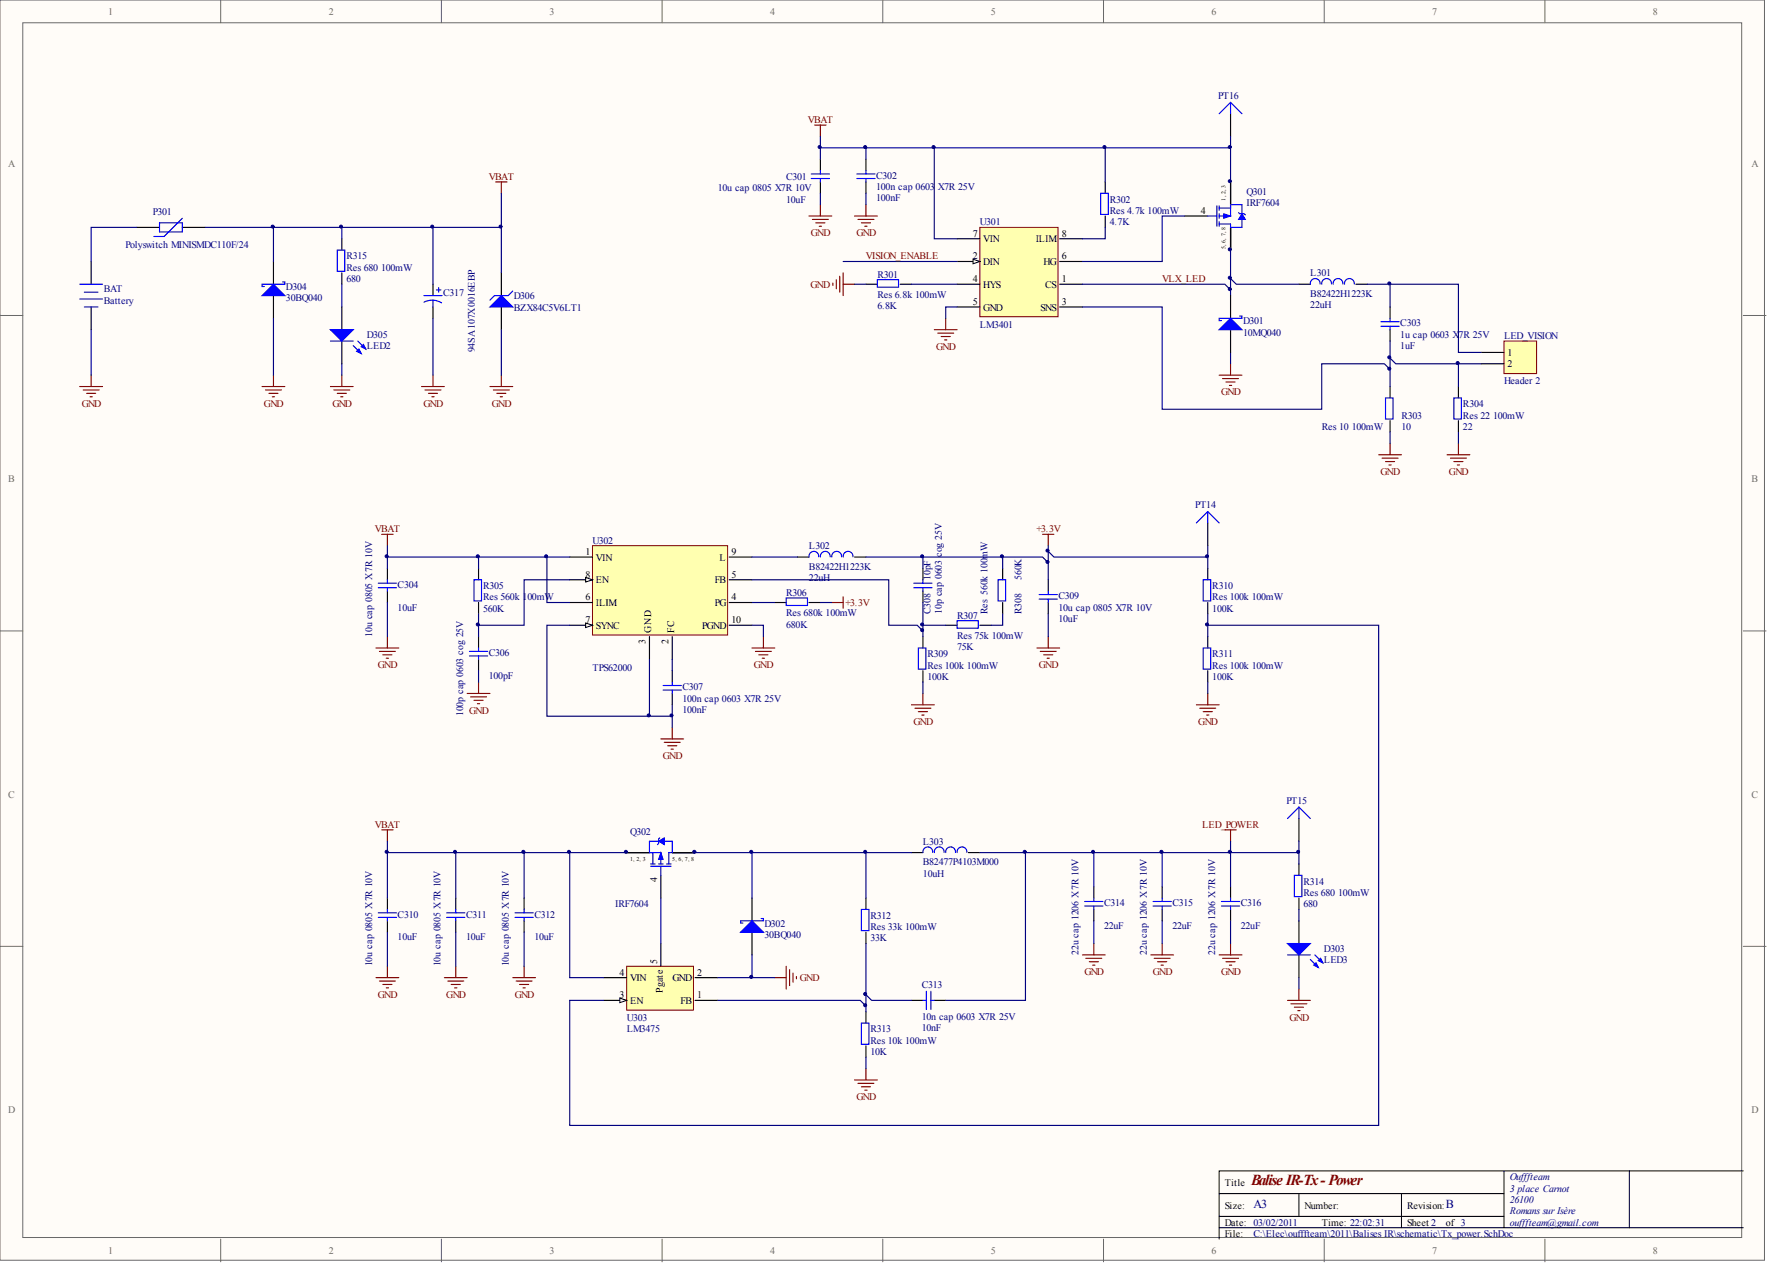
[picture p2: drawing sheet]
<svg xmlns="http://www.w3.org/2000/svg" width="393mm" height="282mm" viewBox="0 0 393 282" stroke-linecap="round" stroke-linejoin="round" font-family="sans-serif">
<defs><g id="words">
<text font-size="3.4" fill="#800000" x="278.5" y="263.9">Balise IR-Tx- Power</text>
<g font-size="2.7" fill="#000080">
<text x="279" y="269.1">A3</text>
<text x="321.9" y="269.1">B</text>
</g>
<g font-size="2.2" fill="#696969">
<text x="24" y="3.3">1</text>
<text x="73.2" y="3.3">2</text>
<text x="122.3" y="3.3">3</text>
<text x="171.4" y="3.3">4</text>
<text x="220.6" y="3.3">5</text>
<text x="269.7" y="3.3">6</text>
<text x="318.8" y="3.3">7</text>
<text x="368" y="3.3">8</text>
<text x="1.8" y="37.1">A</text>
<text x="389.9" y="37.1">A</text>
<text x="1.8" y="107.3">B</text>
<text x="389.9" y="107.3">B</text>
<text x="1.8" y="177.6">C</text>
<text x="389.9" y="177.6">C</text>
<text x="1.8" y="247.8">D</text>
<text x="389.9" y="247.8">D</text>
<text x="24" y="279.2">1</text>
<text x="73.2" y="279.2">2</text>
<text x="122.3" y="279.2">3</text>
<text x="171.4" y="279.2">4</text>
<text x="220.6" y="279.2">5</text>
<text x="269.7" y="279.2">6</text>
<text x="318.8" y="279.2">7</text>
<text x="368" y="279.2">8</text>
</g>
<g font-size="2.2" fill="#000080">
<text x="271.1" y="22.1">PT16</text>
<text x="175" y="40">C301</text>
<text x="195" y="39.8">C302</text>
<text x="34" y="47.9">P301</text>
<text x="159.8" y="42.6">10u cap 0805 X7R 10V</text>
<text x="175" y="45.1">10uF</text>
<text x="195" y="44.8">100nF</text>
<text x="195" y="42.3">100n cap 0603</text>
<text x="208.7" y="42.3">X7R 25V</text>
<text x="247" y="45.1">R302</text>
<text x="247" y="47.6">Res 4.7k 100mW</text>
<text x="277.5" y="43.3">Q301</text>
<text x="277.5" y="45.9">IRF7604</text>
<text x="218.1" y="50.2">U301</text>
<text x="247" y="50.2">4.7K</text>
<text x="27.9" y="55.2">Polyswitch MINISMDC110F/24</text>
<text x="77.1" y="57.8">R315</text>
<text x="23.1" y="65.1">BAT</text>
<text x="63.7" y="64.6">D304</text>
<text x="77.1" y="62.8">680</text>
<text x="77.1" y="60.3">Res 680</text>
<text x="84.8" y="60.3">100mW</text>
<text x="98.7" y="65.8">C317</text>
<text x="195.3" y="61.8">R301</text>
<text x="291.7" y="61.5">L301</text>
<text x="23.1" y="67.6">Battery</text>
<text x="63.7" y="67.1">30BQ040</text>
<text x="114.4" y="66.6">D306</text>
<text x="114.4" y="69.1">BZX84C5V6LT1</text>
<text x="195.3" y="68.9">6.8K</text>
<text x="195.3" y="66.4">Res 6.8k 100mW</text>
<text x="291.7" y="68.6">22uH</text>
<text x="291.7" y="66.1">B82422H1223K</text>
<text x="81.7" y="75.2">D305</text>
<text x="81.7" y="77.7">LED2</text>
<text x="218.1" y="72.9">LM3401</text>
<text x="276.7" y="72.2">D301</text>
<text x="276.7" y="74.7">10MQ040</text>
<text x="311.7" y="77.7">1uF</text>
<text x="311.7" y="72.7">C303</text>
<text x="311.7" y="75.2">1u cap 0603 X</text>
<text x="324.7" y="75.2">7R 25V</text>
<text x="334.8" y="75.5">LED_VISION</text>
<text x="105.7" y="78.5" transform="rotate(-90 105.7 78.5)">94SA107X0016EBP</text>
<text x="334.8" y="85.6">Header 2</text>
<text x="294.2" y="95.7">Res 10</text>
<text x="300.9" y="95.7">100mW</text>
<text x="312" y="95.7">10</text>
<text x="312" y="93.2">R303</text>
<text x="325.7" y="95.7">22</text>
<text x="325.7" y="90.7">R304</text>
<text x="325.7" y="93.2">Res 22</text>
<text x="332.4" y="93.2">100mW</text>
<text x="266.1" y="113.2">PT14</text>
<text x="131.9" y="121">U302</text>
<text x="180.1" y="122.3">L302</text>
<text x="209.7" y="124" transform="rotate(-90 209.7 124)">cog 25V</text>
<text x="88.5" y="130.9">C304</text>
<text x="107.5" y="131.1">R305</text>
<text x="180.1" y="129.4">22uH</text>
<text x="180.1" y="126.8">B82422H1223K</text>
<text x="207.1" y="129.1" transform="rotate(-90 207.1 129.1)">10pF</text>
<text x="227.4" y="129.1" transform="rotate(-90 227.4 129.1)">560K</text>
<text x="269.9" y="131.1">R310</text>
<text x="88.5" y="136">10uF</text>
<text x="107.5" y="136.2">560K</text>
<text x="107.5" y="133.7">Res 560k 100mW</text>
<text x="175" y="132.7">R306</text>
<text x="175" y="137.2">Res 680k 100mW</text>
<text x="207.1" y="136.7" transform="rotate(-90 207.1 136.7)">C308</text>
<text x="209.7" y="136.7" transform="rotate(-90 209.7 136.7)">10p cap 0603</text>
<text x="213.1" y="137.7">R307</text>
<text x="219.8" y="136.7" transform="rotate(-90 219.8 136.7)">Res 560k 100mW</text>
<text x="227.4" y="136.7" transform="rotate(-90 227.4 136.7)">R308</text>
<text x="235.6" y="133.4">C309</text>
<text x="235.6" y="136">10u cap 0805 X7R 10V</text>
<text x="269.9" y="136.2">100K</text>
<text x="269.9" y="133.7">Res 100k 100mW</text>
<text x="82.8" y="141.7" transform="rotate(-90 82.8 141.7)">10u cap 0805 X7R 10V</text>
<text x="175" y="139.8">680K</text>
<text x="213.1" y="142.3">Res 75k 100mW</text>
<text x="235.6" y="138.5">10uF</text>
<text x="108.8" y="146.1">C306</text>
<text x="131.9" y="149.4">TPS62000</text>
<text x="206.5" y="146.3">R309</text>
<text x="206.5" y="148.9">Res 100k 100mW</text>
<text x="213.1" y="144.8">75K</text>
<text x="269.9" y="146.3">R311</text>
<text x="269.9" y="148.9">Res 100k 100mW</text>
<text x="108.8" y="151.1">100pF</text>
<text x="151.9" y="153.7">C307</text>
<text x="206.5" y="151.4">100K</text>
<text x="269.9" y="151.4">100K</text>
<text x="103.1" y="159.5" transform="rotate(-90 103.1 159.5)">100p cap 0603 cog 25V</text>
<text x="151.9" y="158.7">100nF</text>
<text x="151.9" y="156.2">100n cap 0603 X7R 25V</text>
<text x="286.4" y="179">PT15</text>
<text x="140.3" y="185.8">Q302</text>
<text x="205.4" y="188.1">L303</text>
<text x="205.4" y="195.2">10uH</text>
<text x="205.4" y="192.6">B82477P4103M000</text>
<text x="290.2" y="197">R314</text>
<text x="137" y="202">IRF7604</text>
<text x="245.8" y="201.8">C314</text>
<text x="261" y="201.8">C315</text>
<text x="276.2" y="201.8">C316</text>
<text x="290.2" y="202">680</text>
<text x="290.2" y="199.5">Res 680</text>
<text x="297.9" y="199.5">100mW</text>
<text x="88.5" y="209.4">10uF</text>
<text x="88.5" y="204.3">C310</text>
<text x="103.7" y="209.4">10uF</text>
<text x="103.7" y="204.3">C311</text>
<text x="119" y="209.4">10uF</text>
<text x="119" y="204.3">C312</text>
<text x="170.2" y="206.3">D302</text>
<text x="170.2" y="208.8">30BQ040</text>
<text x="193.8" y="209.6">33K</text>
<text x="193.8" y="204.5">R312</text>
<text x="193.8" y="207.1">Res 33k 100mW</text>
<text x="245.8" y="206.8">22uF</text>
<text x="261" y="206.8">22uF</text>
<text x="276.2" y="206.8">22uF</text>
<text x="82.8" y="215.1" transform="rotate(-90 82.8 215.1)">10u cap 0805 X7R 10V</text>
<text x="98.1" y="215.1" transform="rotate(-90 98.1 215.1)">10u cap 0805 X7R 10V</text>
<text x="113.3" y="215.1" transform="rotate(-90 113.3 215.1)">10u cap 0805 X7R 10V</text>
<text x="240.1" y="212.6" transform="rotate(-90 240.1 212.6)">22u cap 1206 X7R 10V</text>
<text x="255.3" y="212.6" transform="rotate(-90 255.3 212.6)">22u cap 1206 X7R 10V</text>
<text x="270.5" y="212.6" transform="rotate(-90 270.5 212.6)">22u cap 1206 X7R 10V</text>
<text x="294.7" y="211.9">D303</text>
<text x="294.7" y="214.4">LED3</text>
<text x="205.2" y="220">C313</text>
<text x="139.5" y="227.3">U303</text>
<text x="205.2" y="227.1">10n cap 0603 X7R 25V</text>
<text x="139.5" y="229.9">LM3475</text>
<text x="193.8" y="229.9">R313</text>
<text x="193.8" y="232.4">Res 10k 100mW</text>
<text x="205.2" y="229.6">10nF</text>
<text x="193.8" y="234.9">10K</text>
<text x="336.1" y="262.8">Oufffteam</text>
<text x="336.1" y="265.3">3 place Carnot</text>
<text x="336.1" y="267.8">26100</text>
<text x="279" y="275.4">C:\Elec\oufffteam\2011\Balises IR\schematic\Tx_power.SchDoc</text>
<text x="336.1" y="270.3">Romans sur Isère</text>
<text x="336.1" y="272.9">oufffteam@gmail.com</text>
</g>
<g font-size="2.2" fill="#800000">
<text x="179.8" y="27.4">VBAT</text>
<text x="108.8" y="40">VBAT</text>
<text x="180.5" y="52.6">GND</text>
<text x="190.7" y="52.6">GND</text>
<text x="192.8" y="57.8">VISION_ENABLE</text>
<text x="180.4" y="64.1">GND</text>
<text x="258.7" y="62.8">VLX_LED</text>
<text x="208.4" y="77.9">GND</text>
<text x="271.8" y="88">GND</text>
<text x="18.2" y="90.6">GND</text>
<text x="58.8" y="90.6">GND</text>
<text x="74" y="90.6">GND</text>
<text x="94.3" y="90.6">GND</text>
<text x="109.5" y="90.6">GND</text>
<text x="307.3" y="105.8">GND</text>
<text x="322.6" y="105.8">GND</text>
<text x="83.4" y="118.5">VBAT</text>
<text x="230.7" y="118.5">+3.3V</text>
<text x="188.2" y="134.9">+3.3V</text>
<text x="84.1" y="148.8">GND</text>
<text x="167.8" y="148.8">GND</text>
<text x="231.2" y="148.8">GND</text>
<text x="104.4" y="158.9">GND</text>
<text x="203.3" y="161.4">GND</text>
<text x="266.8" y="161.4">GND</text>
<text x="147.5" y="169">GND</text>
<text x="83.4" y="184.3">VBAT</text>
<text x="267.6" y="184.3">LED_POWER</text>
<text x="178.1" y="218.5">GND</text>
<text x="241.4" y="217.1">GND</text>
<text x="256.6" y="217.1">GND</text>
<text x="271.8" y="217.1">GND</text>
<text x="84.1" y="222.2">GND</text>
<text x="99.4" y="222.2">GND</text>
<text x="114.6" y="222.2">GND</text>
<text x="287" y="227.2">GND</text>
<text x="190.7" y="245">GND</text>
</g>
<g font-size="2.2">
<text x="267.3" y="47.6">4</text>
<text x="216.6" y="52.7">7</text>
<text x="218.9" y="54">VIN</text>
<text x="230.6" y="54">ILIM</text>
<text x="236.4" y="52.7">8</text>
<text x="216.6" y="57.8">2</text>
<text x="218.9" y="59">DIN</text>
<text x="232.3" y="59">HG</text>
<text x="236.4" y="57.8">6</text>
<text x="216.6" y="62.8">4</text>
<text x="218.9" y="64.1">HYS</text>
<text x="232.7" y="64.1">CS</text>
<text x="236.4" y="62.8">1</text>
<text x="216.6" y="67.9">5</text>
<text x="218.9" y="69.1">GND</text>
<text x="231.6" y="69.1">SNS</text>
<text x="236.4" y="67.9">3</text>
<text x="335.6" y="79.3">1</text>
<text x="335.6" y="81.8">2</text>
<text x="130.3" y="123.6">1</text>
<text x="132.7" y="124.8">VIN</text>
<text x="160.1" y="124.8">L</text>
<text x="162.8" y="123.6">9</text>
<text x="130.3" y="128.6">8</text>
<text x="132.7" y="129.9">EN</text>
<text x="159.1" y="129.9">FB</text>
<text x="162.8" y="128.6">5</text>
<text x="130.3" y="133.7">6</text>
<text x="132.7" y="134.9">ILIM</text>
<text x="159.1" y="134.9">PG</text>
<text x="162.8" y="133.7">4</text>
<text x="130.3" y="138.7">7</text>
<text x="132.7" y="140">SYNC</text>
<text x="143.7" y="143.3" transform="rotate(-90 143.7 143.3)">3</text>
<text x="145" y="141" transform="rotate(-90 145 141)">GND</text>
<text x="148.8" y="143.3" transform="rotate(-90 148.8 143.3)">2</text>
<text x="150.1" y="141" transform="rotate(-90 150.1 141)">FC</text>
<text x="156.3" y="140">PGND</text>
<text x="162.8" y="138.7">10</text>
<text x="146.3" y="196.5" transform="rotate(-90 146.3 196.5)">4</text>
<text x="146.3" y="214.6" transform="rotate(-90 146.3 214.6)">5</text>
<text x="137.9" y="217.2">4</text>
<text x="140.3" y="218.5">VIN</text>
<text x="147.5" y="221.2" transform="rotate(-90 147.5 221.2)">Pgate</text>
<text x="149.7" y="218.5">GND</text>
<text x="155.2" y="217.2">2</text>
<text x="137.9" y="222.3">3</text>
<text x="140.3" y="223.5">EN</text>
<text x="151.5" y="223.5">FB</text>
<text x="155.2" y="222.3">1</text>
<text x="272.7" y="264">Title</text>
<text x="272.7" y="269.1">Size:</text>
<text x="290.4" y="269.1">Number:</text>
<text x="313.2" y="269.1">Revision:</text>
<text x="272.7" y="272.9">Date: 03/02/2011</text>
<text x="272.7" y="275.4">File:</text>
<text x="294.2" y="272.9">Time: 22:02:31</text>
<text x="313.2" y="272.9">Sheet 2</text>
<text x="321.9" y="272.9">of 3</text>
</g>
<g font-size="1.3">
<text x="272.8" y="44.7" transform="rotate(-90 272.8 44.7)">1, 2, 3</text>
<text x="272.8" y="55.4" transform="rotate(-90 272.8 55.4)">5, 6, 7, 8</text>
<text x="140.3" y="191.6">1, 2, 3</text>
<text x="149.6" y="191.6">5, 6, 7, 8</text>
</g>
</g></defs>
<g fill="#fffcf8" stroke="#696969" stroke-width=".22">
<path d="M0 0h392.8v280.6h-392.8z"/>
<path d="M5.1 5.1h382.6v270.4h-382.6z"/>
</g>
<g fill="none" stroke="#696969" stroke-width=".22">
<path d="M49.1 0v5.1M98.3 0v5.1M147.4 0v5.1M196.5 0v5.1M245.6 0v5.1M294.8 0v5.1M343.9 0v5.1M0 70.2h5.1M388.1 70.2h5M0 140.5h5.1M388.1 140.5h5M0 210.7h5.1"/>
<path d="M388.1 210.7h5M49.1 275.9v5M98.3 275.9v5M147.4 275.9v5M196.5 275.9v5M245.6 275.9v5M294.8 275.9v5M343.9 275.9v5"/>
</g>
<path d="M271.4 265.8h63.4M271.4 273.3h116.7M271.4 270.8h63.4M289.1 265.8v5M312 265.8v7.5M334.8 260.7v12.6M362.7 260.7h-91.3v15.2M388.1 260.7h-25.4v12.6" fill="none" stroke="#000" stroke-width=".22"/>
<path d="M218.1 50.6h17.4v19.9h-17.4z" fill="#ffffb0" stroke="#800000" stroke-width=".22"/>
<path d="M213.1 53.2h5M213.1 58.2h5" fill="none" stroke="#000" stroke-width=".25"/>
<path d="M216.6 57.7l1.5 .5-1.5 .5z" fill="#fffcf8" stroke="#000" stroke-width=".22"/>
<g fill="none" stroke="#000" stroke-width=".25">
<path d="M235.9 53.2h5.1M235.9 58.2h5.1M246 40.5v2.5M246 48.1v2.5M213.1 63.3h5M213.1 68.3h5M235.9 63.3h5.1M235.9 68.3h5.1M289.1 63.3h2.6M301.8 63.3h2.6M309.4 68.3v2.6M309.4 73.4v2.5"/>
<path d="M309.4 86.1v2.5M309.4 93.7v2.5M324.7 86.1v2.5M324.7 93.7v2.5"/>
</g>
<path d="M245 43h1.7v4.7h-1.7zM293.9 63.2a1.09 1.09 0 0 0-1.1-1.2 1.09 1.09 0 0 0-1.1 1.3M296.4 63.2a1.09 1.09 0 0 0-1.1-1.2 1.09 1.09 0 0 0-1.1 1.3M298.9 63.2a1.09 1.09 0 0 0-1.1-1.2 1.09 1.09 0 0 0-1 1.3M301.5 63.2a1.09 1.09 0 0 0-1.1-1.2 1.09 1.09 0 0 0-1.1 1.3M307.4 71.6h4.1M307.4 72.6h4.1M309.4 70.9v.7M309.4 72.6v.8M308.4 88.6h1.7v4.7h-1.7zM323.6 88.6h1.7v4.7h-1.7z" fill="none" stroke="#00f" stroke-width=".25"/>
<path d="M246 50.6v2.6h-5M263.8 48.1h-5.1v10.1h-17.7M273.9 55.7v10.1M241 63.3h31.7l1.2 1.2M273.9 62l1.3 1.3h13.9M304.4 63.3h5v5" fill="none" stroke="#000080" stroke-width=".25"/>
<path d="M334.8 75.9h7.3v7.3h-7.3z" fill="#ffffb0" stroke="#800000" stroke-width=".22"/>
<g fill="none" stroke="#000" stroke-width=".25">
<path d="M182.6 35.4v2.6M192.8 35.4v2.6M182.6 40.5v2.5M192.8 40.5v2.5M263.8 48.1h5.1M273.9 40.5v5.1M273.9 50.6v5.1M192.8 63.3h2.5M200.4 63.3h2.5M273.9 65.8v5.1M273.9 73.4v5.1M329.7 78.5h5.1"/>
<path d="M329.7 81h5.1"/>
</g>
<g fill="none" stroke="#000080" stroke-width=".25">
<path d="M182.6 30.4v2.5M192.8 32.9h-10.2v2.5M208 32.9v20.3h5.1M246 32.9h-53.2v2.5M182.6 43v2.6M187.7 58.2h25.4M192.8 43v2.6M246 40.5v-7.6h27.9v7.6M190.2 63.3h2.6M202.9 63.3h10.2M213.1 68.3h-2.6v2.6M241 68.3h17.7v22.8h35.5v-10.1h14l1.2 1.3"/>
<path d="M273.9 78.5v2.5M309.4 63.3h15.3v15.2h5M309.4 79.7l1.3 1.3h14M309.4 75.9v10.2M309.4 96.2v2.5M324.7 96.2v2.5M329.7 81h-5v5.1"/>
</g>
<g fill="none" stroke="#00f" stroke-width=".25">
<path d="M180.6 38.7h4M180.6 39.7h4M182.6 38v.7M182.6 39.7v.8M190.7 38.7h4.1M190.7 39.7h4.1M192.8 38v.7M192.8 39.7v.8M268.9 48.1h2M270.9 45.8v4.6M271.4 46.3h2.5M271.4 45.8v1"/>
<path d="M271.4 47.6v1M271.4 49.4v1M275.7 47.3l.3 .3h1l.2 .2M276.5 47.6v-2h-2.6v2.5h-2.5M276.5 48.9v1.7h-2.6v-.7h-2.5M195.3 62.3h4.7v1.6h-4.7zM276 70.4h.5v.5h-5.1v.5h.5"/>
</g>
<g fill="none" stroke="#800000" stroke-width=".25">
<path d="M181.4 27.8h2.5M182.6 27.8v2.6M180.1 48.1h5.1M180.8 48.9h3.6M181.6 49.6h2M182.4 50.4h.5M182.6 45.6v2.5M190.2 48.1h5.1M191 48.9h3.5M191.8 49.6h2M192.5 50.4h.5M192.8 45.6v2.5"/>
<path d="M185.4 63v.5M186.2 62.3v2M186.9 61.5v3.6M187.7 60.8v5M187.7 63.3h2.5M208 73.4h5.1M208.7 74.2h3.6M209.5 74.9h2M210.3 75.7h.5M210.5 70.9v2.5M271.4 83.5h5.1M272.2 84.3h3.5"/>
<path d="M272.9 85h2M273.7 85.8h.5M273.9 81v2.5M309.4 98.7v2.5M324.7 98.7v2.5M306.9 101.2h5.1M307.7 102h3.5M308.4 102.8h2.1M309.2 103.5h.5M322.1 101.2h5.1M322.9 102h3.5M323.6 102.8h2.1"/>
<path d="M324.4 103.5h.5"/>
</g>
<g fill="#00f" stroke="#00f" stroke-width=".22">
<path d="M272.4 47.6l1.5 .5-1.5 .5z"/>
<path d="M276.5 47.6l.7 1.3h-1.5z"/>
</g>
<path d="M271.4 73.4l2.5-2.5 2.6 2.5z" fill="#00f" stroke="#00f" stroke-width=".25"/>
<path d="M131.9 121.5h30.1v19.9h-30.1z" fill="#ffffb0" stroke="#800000" stroke-width=".22"/>
<path d="M126.8 124h5.1M126.8 129.1h5.1" fill="none" stroke="#000" stroke-width=".25"/>
<path d="M130.4 128.6l1.5 .5-1.5 .5z" fill="#fffcf8" stroke="#000" stroke-width=".22"/>
<path d="M126.8 134.1h5.1M126.8 139.2h5.1" fill="none" stroke="#000" stroke-width=".25"/>
<path d="M130.4 138.7l1.5 .5-1.5 .5z" fill="#fffcf8" stroke="#000" stroke-width=".22"/>
<g fill="none" stroke="#000" stroke-width=".25">
<path d="M86.2 126.6v2.5M86.2 131.6v2.5M106.5 126.6v2.5M106.5 134.1v2.6M162.3 124h5.1M162.3 129.1h5.1M162.3 134.1h5.1M162.3 139.2h5.1M172.5 134.1h2.5M177.5 124h2.6M180.1 134.1h2.5M190.2 124h2.6"/>
<path d="M205.4 126.6v2.5M205.4 131.6v2.5M210.5 139.2h2.6M218.1 139.2h2.6M223.2 126.6v2.5M223.2 134.1v2.6M233.3 129.1v2.5M233.3 134.1v2.6M106.5 141.7v2.6M106.5 146.8v2.5M144.6 141.7v5.1M149.6 141.7v5.1"/>
<path d="M149.6 149.3v2.6M149.6 154.4v2.5M205.4 141.7v2.6M205.4 149.3v2.6"/>
</g>
<g fill="none" stroke="#00f" stroke-width=".25">
<path d="M84.2 129.8h4.1M84.2 130.9h4.1M86.2 129.1v.7M86.2 130.9v.7M105.5 129.1h1.7v4.7h-1.7zM175 133.1h4.8v1.7h-4.8zM182.3 124a1.09 1.09 0 0 0-1.1-1.2 1.09 1.09 0 0 0-1.1 1.2M184.8 124a1.09 1.09 0 0 0-1.1-1.2 1.09 1.09 0 0 0-1.1 1.2M187.3 124a1.09 1.09 0 0 0-1.1-1.2 1.09 1.09 0 0 0-1 1.2M189.9 124a1.09 1.09 0 0 0-1.1-1.2 1.09 1.09 0 0 0-1.1 1.2M203.4 129.8h4.1M203.4 130.9h4.1"/>
<path d="M205.4 129.1v.7M205.4 130.9v.7M213.1 138.2h4.7v1.7h-4.7zM222.2 129.1h1.7v4.7h-1.7zM231.3 132.4h4.1M231.3 133.4h4.1M233.3 131.6v.8M233.3 133.4v.7M104.5 145h4.1M104.5 146h4.1M106.5 144.3v.7M106.5 146v.8"/>
<path d="M147.6 152.6h4.1M147.6 153.6h4.1M149.6 151.9v.7M149.6 153.6v.8M204.4 144.3h1.7v4.7h-1.7z"/>
</g>
<g fill="none" stroke="#000080" stroke-width=".25">
<path d="M86.2 121.5v2.5M86.2 134.1v7.6M106.5 124v2.6M106.5 139.2v2.5M121.7 124v10.1h5.1M126.8 124h-40.6v2.6M126.8 139.2h-5.1v20.3h22.9M126.8 129.1h-10.1v10.1h-10.2v-2.5M167.4 139.2h2.5v2.5M167.4 129.1h30.4v10.1h6.4l1.2 1.3M167.4 124h10.1M167.4 134.1h5.1"/>
<path d="M182.6 134.1h2.6M205.4 134.1v7.6M205.4 139.2h5.1M223.2 136.7v2.5h-2.5M233.3 136.7v5M106.5 149.3v2.6M144.6 146.8v12.7h5M149.6 146.8v2.5M149.6 156.9v5.1M205.4 151.9v2.5"/>
</g>
<g fill="none" stroke="#800000" stroke-width=".25">
<path d="M85 119h2.5M86.2 119v2.5M232.1 119h2.5M233.3 119v2.5M185.2 134.1h2.5M187.7 132.9v2.5M83.7 144.3h5.1M84.5 145h3.5M85.2 145.8h2.1M86 146.6h.5M86.2 141.7v2.6M104 154.4h5.1"/>
<path d="M104.8 155.2h3.5M105.5 155.9h2M106.3 156.7h.5M106.5 151.9v2.5M167.4 144.3h5.1M168.2 145h3.5M168.9 145.8h2.1M169.7 146.6h.5M169.9 141.7v2.6M202.9 156.9h5.1M203.7 157.7h3.5M204.4 158.4h2.1"/>
<path d="M205.2 159.2h.5M205.4 154.4v2.5M230.8 144.3h5.1M231.6 145h3.5M232.3 145.8h2.1M233.1 146.6h.5M233.3 141.7v2.6M147.1 164.5h5.1M147.9 165.3h3.5M148.6 166h2.1M149.4 166.8h.5M149.6 162v2.5"/>
</g>
<path d="M139.5 215.1h14.9v9.8h-14.9z" fill="#ffffb0" stroke="#800000" stroke-width=".22"/>
<path d="M134.4 217.7h5.1M134.4 222.7h5.1" fill="none" stroke="#000" stroke-width=".25"/>
<path d="M138 222.2l1.5 .5-1.5 .5z" fill="#fffcf8" stroke="#000" stroke-width=".22"/>
<g fill="none" stroke="#000" stroke-width=".25">
<path d="M273.9 25.3v5.1M20.3 58.2v5.1M30.4 50.6h5.1M40.6 50.6h5.1M60.9 58.2v5.1M76.1 53.2v2.5M20.3 68.3v5.1M60.9 65.8v5.1M76.1 60.8v2.5M76.1 68.3v5.1M76.1 75.9v5.1M96.4 63.3v2.5"/>
<path d="M96.4 68.3v2.6M111.6 60.8v5M111.6 68.3v5.1M268.9 116.4v5.1M268.9 126.6v2.5M268.9 134.1v2.6M268.9 141.7v2.6M268.9 149.3v2.6M86.2 200v2.5M101.5 200v2.5M116.7 200v2.5M139.5 189.8h5.1"/>
<path d="M147.1 194.9v5.1M149.6 189.8h5.1M167.4 200v5M192.8 200v2.5M202.9 189.8h2.5M215.6 189.8h2.5M243.5 197.4v2.6M258.7 197.4v2.6M273.9 197.4v2.6M289.1 182.2v5.1M289.1 192.4v2.5M289.1 200v2.5"/>
<path d="M86.2 205v2.5M101.5 205v2.5M116.7 205v2.5M147.1 210.1v5M154.7 217.7h5.1M167.4 207.5v5.1M192.8 207.5v2.6M243.5 202.5v2.5M258.7 202.5v2.5M273.9 202.5v2.5M289.1 205v5.1M289.1 212.6v5.1"/>
<path d="M154.7 222.7h5.1M192.8 225.3v2.5M192.8 232.9v2.5M202.9 222.7h2.5M208 222.7h2.5"/>
</g>
<g fill="none" stroke="#00f" stroke-width=".25">
<path d="M273.9 22.8v2.5M273.9 22.8l2.6 2.5M273.9 22.8l-2.5 2.5M35.5 49.6h5.1v2h-5.1zM40.6 48.6l-4.1 4.1h-2.3M75.1 55.7h1.7v4.7h-1.7zM17.8 66.6h5M17.8 63.3h5M18.8 65.1h3M18.8 68.3h3M62.9 62.8h.5v.5h-5.1v.5h.5M73.6 75.9h5"/>
<path d="M78.6 76.9l1.8 1.8M79.6 75.9l1.8 1.8M94.4 65.8h4M96.4 66.8l.8 .2 1.1 .4M96.4 66.8l-1.3 .2-.7 .3M96.4 66.8v1.5M97.1 64.5h1.1M97.7 64v1.1M114.1 64.8l-1 1h-3l-1 1M268.9 113.9l2.5 2.5M268.9 113.9l-2.6 2.5M268.9 113.9v2.5"/>
<path d="M267.8 129.1h1.7v4.7h-1.7zM267.8 144.3h1.7v4.7h-1.7zM289.1 179.7l2.6 2.5M289.1 179.7l-2.5 2.5M289.1 179.7v2.5M144.8 192.9h4.6M144.8 192.4h1M145.3 189.8v2.6M146.6 187.3h-2v2.5h2.5v2.6M146.6 192.4h1M146.9 186.5l-.3 .3v1l-.3 .3M147.1 192.9v2"/>
<path d="M147.9 187.3h1.7v2.5h-.7v2.6M148.4 192.4h1M207.6 189.8a1.09 1.09 0 0 0-1.1-1.2 1.09 1.09 0 0 0-1 1.2M210.2 189.8a1.09 1.09 0 0 0-1.1-1.2 1.09 1.09 0 0 0-1.1 1.2M212.7 189.8a1.09 1.09 0 0 0-1.1-1.2 1.09 1.09 0 0 0-1.1 1.2M215.2 189.8a1.09 1.09 0 0 0-1.1-1.2 1.09 1.09 0 0 0-1 1.2M243.5 200v.7M258.7 200v.7M273.9 200v.7M288.1 194.9h1.7v4.7h-1.7zM84.2 203.2h4.1M84.2 204.3h4.1"/>
<path d="M86.2 202.5v.7M86.2 204.3v.7M99.4 203.2h4.1M99.4 204.3h4.1M101.5 202.5v.7M101.5 204.3v.7M114.6 203.2h4.1M114.6 204.3h4.1M116.7 202.5v.7M116.7 204.3v.7M169.4 204.5h.5v.5h-5v.5h.5M191.8 202.5h1.6v4.7h-1.6z"/>
<path d="M241.5 200.7h4M241.5 201.7h4M243.5 201.7v.8M256.7 200.7h4M256.7 201.7h4M258.7 201.7v.8M271.9 200.7h4.1M271.9 201.7h4.1M273.9 201.7v.8M286.6 212.6h5.1M291.7 213.6l1.8 1.8M292.7 212.6l1.8 1.8"/>
<path d="M191.8 227.8h1.6v4.7h-1.6zM205.4 222.7h.8M206.2 220.7v4.1M207.2 220.7v4.1M207.2 222.7h.8"/>
</g>
<g fill="#00f" stroke="#00f" stroke-width=".22">
<path d="M147.1 189.8l.5 1.5h-1z"/>
<path d="M146.6 187.3l1.3-.8v1.6z"/>
</g>
<g fill="none" stroke="#000080" stroke-width=".25">
<path d="M273.9 30.4v2.5M30.4 50.6h-10.1v7.6M45.7 50.6h15.2v7.6M60.9 50.6h15.2v2.6M76.1 50.6h20.3v12.7M111.6 43v7.6h-15.2M111.6 50.6v10.2M20.3 73.4v10.1M60.9 70.9v12.6M76.1 63.3v5M96.4 70.9v12.6M111.6 73.4v10.1"/>
<path d="M76.1 81v2.5M192.8 124h12.6v2.6M205.4 124h17.8v2.6M223.2 124h8.9l1.2 1.3M233.3 122.8l1.3 1.2h34.3v2.6M233.3 121.5v7.6M268.9 139.2h38v111.4h-180.1v-27.9h7.6M268.9 121.5v2.5M268.9 136.7v5M268.9 151.9v2.5M86.2 187.3v2.5M101.5 189.8h-15.3v10.2"/>
<path d="M116.7 189.8h-15.2v10.2M126.8 189.8v27.9h7.6M139.5 189.8h-22.8v10.2M147.1 200v10.1M154.7 189.8h12.7v10.2M167.4 189.8h35.5M192.8 189.8v10.2M218.1 189.8h10.2v32.9h-17.8M228.3 189.8h45.6v7.6M243.5 189.8v7.6M258.7 189.8v7.6M273.9 187.3v2.5h15.2v2.6"/>
<path d="M289.1 187.3v2.5M86.2 207.5v7.6M101.5 207.5v7.6M116.7 207.5v7.6M167.4 212.6v5.1h-7.6M167.4 217.7h5.1M192.8 210.1v15.2M243.5 205v5.1M258.7 205v5.1M273.9 205v5.1M289.1 202.5v2.5M289.1 217.7v2.5"/>
<path d="M159.8 222.7h31.7l1.3 1.3M192.8 221.5l1.2 1.2h8.9M192.8 235.4v2.5"/>
</g>
<g fill="#00f" stroke="#00f" stroke-width=".25">
<path d="M164.9 207.5l2.5-2.5 2.5 2.5z"/>
<path d="M286.6 210.1h5.1l-2.6 2.5z"/>
<path d="M292.4 214.9l.6-.5 .5 1z"/>
<path d="M293.5 213.9l.5-.5 .5 1z"/>
<path d="M58.3 65.8l2.6-2.5 2.5 2.5z"/>
<path d="M73.6 73.4h5l-2.5 2.5z"/>
<path d="M79.4 78.2l.5-.5 .5 1z"/>
<path d="M80.4 77.2l.5-.5 .5 1z"/>
<path d="M109.1 68.3l2.5-2.5 2.5 2.5z"/>
</g>
<g fill="none" stroke="#800000" stroke-width=".25">
<path d="M110.3 40.5h2.6M111.6 40.5v2.5M17.8 86.1h5M18.5 86.8h3.6M19.3 87.6h2M20 88.3h.5M20.3 83.5v2.6M58.3 86.1h5.1M59.1 86.8h3.5M59.9 87.6h2M60.6 88.3h.5M60.9 83.5v2.6"/>
<path d="M73.6 86.1h5M74.3 86.8h3.6M75.1 87.6h2M75.8 88.3h.5M76.1 83.5v2.6M93.8 86.1h5.1M94.6 86.8h3.6M95.4 87.6h2M96.1 88.3h.5M96.4 83.5v2.6M109.1 86.1h5M109.8 86.8h3.6"/>
<path d="M110.6 87.6h2M111.3 88.3h.6M111.6 83.5v2.6M266.3 156.9h5.1M267.1 157.7h3.5M267.8 158.4h2.1M268.6 159.2h.5M268.9 154.4v2.5M85 184.8h2.5M86.2 184.8v2.5M272.7 184.8h2.5M273.9 184.8v2.5"/>
<path d="M83.7 217.7h5.1M84.5 218.4h3.5M85.2 219.2h2.1M86 219.9h.5M86.2 215.1v2.6M98.9 217.7h5.1M99.7 218.4h3.5M100.4 219.2h2.1M101.2 219.9h.5M101.5 215.1v2.6M114.1 217.7h5.1M114.9 218.4h3.5"/>
<path d="M115.7 219.2h2M116.4 219.9h.5M116.7 215.1v2.6M172.5 217.7h2.5M175 215.1v5.1M175.8 215.9v3.5M176.5 216.7v2M177.3 217.4v.5M241 212.6h5M241.7 213.4h3.6M242.5 214.1h2M243.2 214.9h.5"/>
<path d="M243.5 210.1v2.5M256.2 212.6h5M256.9 213.4h3.6M257.7 214.1h2M258.5 214.9h.5M258.7 210.1v2.5M271.4 212.6h5.1M272.2 213.4h3.5M272.9 214.1h2M273.7 214.9h.5M273.9 210.1v2.5M192.8 237.9v2.5"/>
<path d="M286.6 222.7h5.1M287.4 223.5h3.5M288.1 224.2h2.1M288.9 225h.5M289.1 220.2v2.5M190.2 240.4h5.1M191 241.2h3.5M191.8 242h2M192.5 242.7h.5"/>
</g>
<g fill="#000080" stroke="#000080" stroke-width=".22">
<circle cx="60.7" cy="50.5" r=".33"/>
<circle cx="75.9" cy="50.5" r=".33"/>
<circle cx="86.1" cy="189.7" r=".33"/>
<circle cx="86.1" cy="123.8" r=".33"/>
<circle cx="96.2" cy="50.5" r=".33"/>
<circle cx="101.3" cy="189.7" r=".33"/>
<circle cx="106.4" cy="139" r=".33"/>
<circle cx="106.4" cy="123.8" r=".33"/>
<circle cx="111.4" cy="50.5" r=".33"/>
<circle cx="116.5" cy="189.7" r=".33"/>
<circle cx="121.6" cy="123.8" r=".33"/>
<circle cx="126.6" cy="189.7" r=".33"/>
<circle cx="139.3" cy="189.7" r=".33"/>
<circle cx="144.4" cy="159.3" r=".33"/>
<circle cx="149.5" cy="159.3" r=".33"/>
<circle cx="154.6" cy="189.7" r=".34"/>
<circle cx="167.2" cy="217.5" r=".33"/>
<circle cx="167.2" cy="189.7" r=".33"/>
<circle cx="182.4" cy="32.7" r=".33"/>
<circle cx="192.6" cy="223.8" r=".33"/>
<circle cx="192.6" cy="221.3" r=".34"/>
<circle cx="192.6" cy="189.7" r=".33"/>
<circle cx="192.6" cy="32.7" r=".33"/>
<circle cx="205.3" cy="140.3" r=".33"/>
<circle cx="205.3" cy="139" r=".33"/>
<circle cx="205.3" cy="123.8" r=".33"/>
<circle cx="207.8" cy="32.7" r=".33"/>
<circle cx="223" cy="123.8" r=".33"/>
<circle cx="228.1" cy="189.7" r=".33"/>
<circle cx="233.2" cy="125.1" r=".33"/>
<circle cx="233.2" cy="122.6" r=".33"/>
<circle cx="243.3" cy="189.7" r=".33"/>
<circle cx="245.9" cy="32.7" r=".33"/>
<circle cx="258.5" cy="189.7" r=".33"/>
<circle cx="268.7" cy="139" r=".33"/>
<circle cx="268.7" cy="123.8" r=".33"/>
<circle cx="273.8" cy="189.7" r=".33"/>
<circle cx="273.8" cy="64.4" r=".33"/>
<circle cx="273.8" cy="61.8" r=".33"/>
<circle cx="273.8" cy="55.5" r=".33"/>
<circle cx="273.8" cy="40.3" r=".33"/>
<circle cx="273.8" cy="32.7" r=".33"/>
<circle cx="289" cy="189.7" r=".33"/>
<circle cx="309.3" cy="82.1" r=".33"/>
<circle cx="309.3" cy="79.6" r=".33"/>
<circle cx="309.3" cy="63.1" r=".33"/>
<circle cx="324.5" cy="80.8" r=".34"/>
</g>
<use href="#words"/>
</svg>
